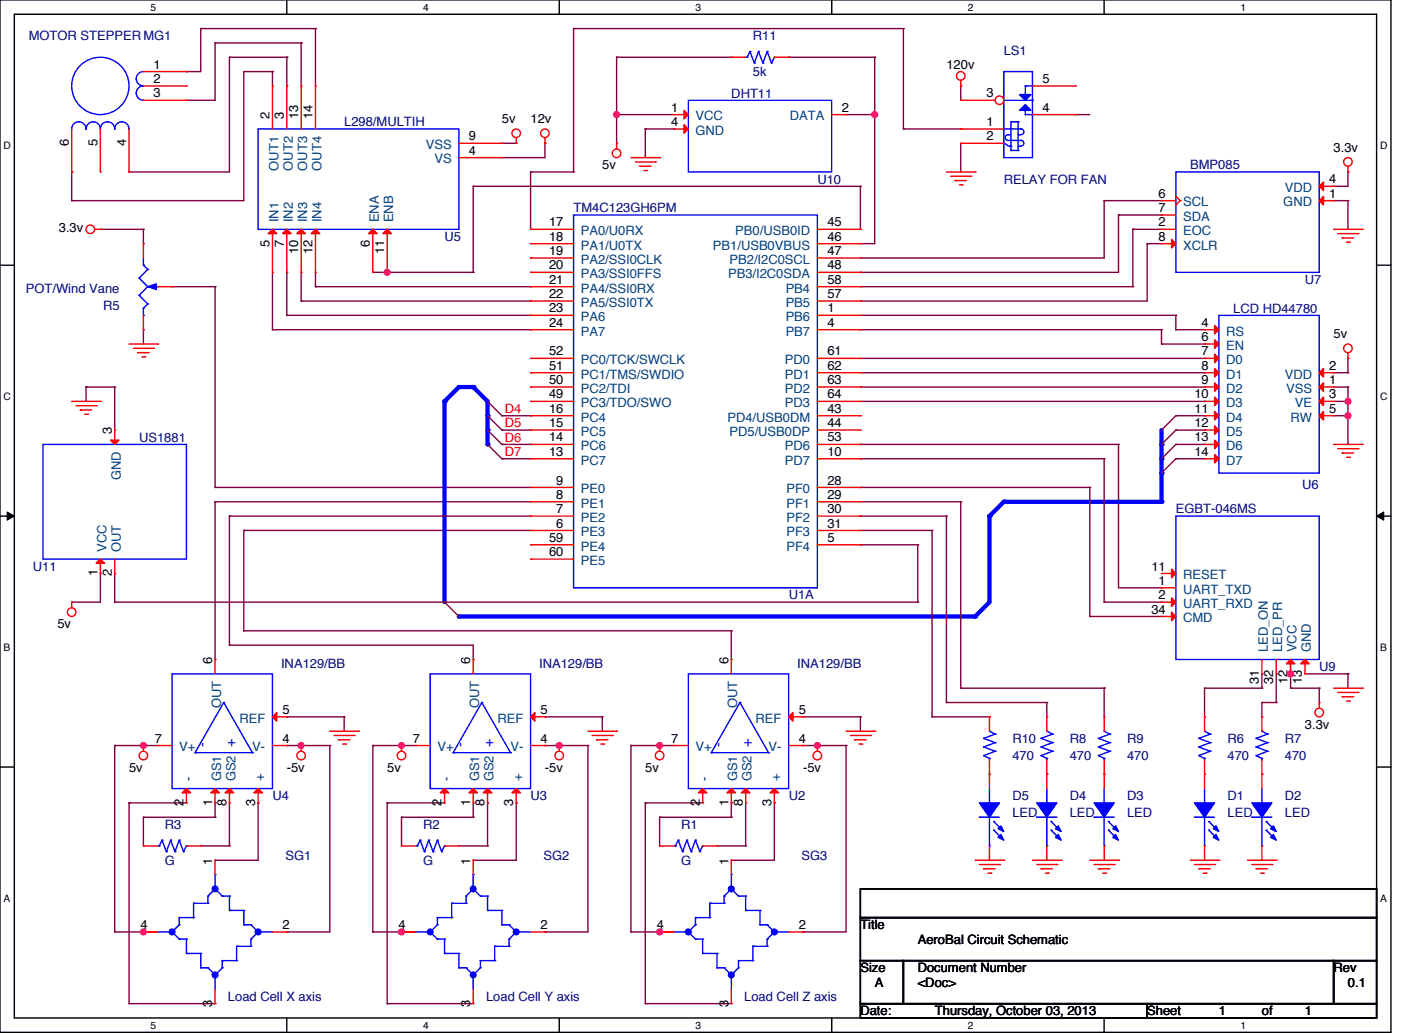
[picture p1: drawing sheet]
<svg xmlns="http://www.w3.org/2000/svg" width="216mm" height="159mm" viewBox="0 0 216 159" stroke-linecap="round" stroke-linejoin="round" font-family="sans-serif">
<defs><g id="words">
<g font-size="2.2" fill="#00f">
<text x="31.9" y="115.1" transform="rotate(-90 31.9 115.1)">-</text>
<text x="36.3" y="115.1" transform="rotate(-90 36.3 115.1)">+</text>
<text x="71.6" y="115.1" transform="rotate(-90 71.6 115.1)">-</text>
<text x="76.1" y="115.1" transform="rotate(-90 76.1 115.1)">+</text>
<text x="111.4" y="115.1" transform="rotate(-90 111.4 115.1)">-</text>
<text x="115.8" y="115.1" transform="rotate(-90 115.8 115.1)">+</text>
</g>
<g font-size="2" fill="#000080">
<text x="4.4" y="6.2">MOTOR STEPPER MG1</text>
<text x="116" y="6.2">R11</text>
<text x="116" y="11.7">5k</text>
<text x="154.7" y="8.4">LS1</text>
<text x="112.7" y="15">DHT11</text>
<text x="53" y="19.5">L298/MULTIH</text>
<text x="126" y="28.3">U10</text>
<text x="154.7" y="28.3">RELAY FOR FAN</text>
<text x="183.4" y="26.1">BMP085</text>
<text x="88.4" y="32.7">TM4C123GH6PM</text>
<text x="68.5" y="37.1">U5</text>
<text x="4" y="45.1">POT/Wind Vane</text>
<text x="15.9" y="47.7">R5</text>
<text x="201.1" y="43.8">U7</text>
<text x="190" y="48.2">LCD HD44780</text>
<text x="21.4" y="68.1">US1881</text>
<text x="200.6" y="75.4">U6</text>
<text x="181.2" y="79.1">EGBT-046MS</text>
<text x="5.1" y="88">U11</text>
<text x="121.5" y="92.4">U1A</text>
<text x="43.3" y="103">INA129/BB</text>
<text x="83.1" y="103">INA129/BB</text>
<text x="122.9" y="103">INA129/BB</text>
<text x="203.3" y="103.4">U9</text>
<text x="156" y="114.5">R10</text>
<text x="156" y="117.1">470</text>
<text x="164.9" y="114.5">R8</text>
<text x="164.9" y="117.1">470</text>
<text x="173.7" y="114.5">R9</text>
<text x="173.7" y="117.1">470</text>
<text x="189.2" y="114.5">R6</text>
<text x="189.2" y="117.1">470</text>
<text x="198" y="114.5">R7</text>
<text x="198" y="117.1">470</text>
<text x="42" y="123.3">U4</text>
<text x="81.8" y="123.3">U3</text>
<text x="121.5" y="123.3">U2</text>
<text x="156" y="123.3">D5</text>
<text x="156" y="126">LED</text>
<text x="164.9" y="123.3">D4</text>
<text x="164.9" y="126">LED</text>
<text x="173.7" y="123.3">D3</text>
<text x="173.7" y="126">LED</text>
<text x="189.2" y="123.3">D1</text>
<text x="189.2" y="126">LED</text>
<text x="198" y="123.3">D2</text>
<text x="198" y="126">LED</text>
<text x="25.4" y="127.7">R3</text>
<text x="65.2" y="127.7">R2</text>
<text x="105" y="127.7">R1</text>
<text x="25.4" y="133.3">G</text>
<text x="44" y="132.6">SG1</text>
<text x="65.2" y="133.3">G</text>
<text x="83.8" y="132.6">SG2</text>
<text x="105" y="133.3">G</text>
<text x="123.5" y="132.6">SG3</text>
<text x="35.1" y="154.3">Load Cell X axis</text>
<text x="74.9" y="154.3">Load Cell Y axis</text>
<text x="114.7" y="154.3">Load Cell Z axis</text>
</g>
<g font-size="2">
<text x="23.6" y="10.6">1</text>
<text x="145.8" y="10.6">120v</text>
<text x="23.6" y="12.8">2</text>
<text x="23.6" y="15">3</text>
<text x="103.4" y="17.2">1</text>
<text x="129.7" y="17.2">2</text>
<text x="152" y="15">3</text>
<text x="160.7" y="12.8">5</text>
<text x="160.7" y="17.2">4</text>
<text x="10.6" y="22.5" transform="rotate(-90 10.6 22.5)">6</text>
<text x="15" y="22.5" transform="rotate(-90 15 22.5)">5</text>
<text x="19.4" y="22.5" transform="rotate(-90 19.4 22.5)">4</text>
<text x="41.5" y="18.3" transform="rotate(-90 41.5 18.3)">2</text>
<text x="43.7" y="18.3" transform="rotate(-90 43.7 18.3)">3</text>
<text x="46" y="18.3" transform="rotate(-90 46 18.3)">13</text>
<text x="48.2" y="18.3" transform="rotate(-90 48.2 18.3)">14</text>
<text x="72.3" y="23.8">4</text>
<text x="72.3" y="21.6">9</text>
<text x="77.3" y="19">5v</text>
<text x="81.8" y="19">12v</text>
<text x="103.4" y="19.4">4</text>
<text x="152" y="19.4">1</text>
<text x="152" y="21.6">2</text>
<text x="205.5" y="23.4">3.3v</text>
<text x="92.8" y="26.1">5v</text>
<text x="204.9" y="28.3">4</text>
<text x="9.1" y="35.8">3.3v</text>
<text x="84.6" y="34.9">17</text>
<text x="127.5" y="34.9">45</text>
<text x="178.5" y="34.9">2</text>
<text x="178.5" y="30.5">6</text>
<text x="178.5" y="32.7">7</text>
<text x="204.9" y="30.5">1</text>
<text x="41.5" y="38" transform="rotate(-90 41.5 38)">5</text>
<text x="43.7" y="38" transform="rotate(-90 43.7 38)">7</text>
<text x="46" y="39.1" transform="rotate(-90 46 39.1)">10</text>
<text x="48.2" y="39.1" transform="rotate(-90 48.2 39.1)">12</text>
<text x="57" y="38" transform="rotate(-90 57 38)">6</text>
<text x="59.2" y="39.1" transform="rotate(-90 59.2 39.1)">11</text>
<text x="84.6" y="37.1">18</text>
<text x="84.6" y="39.3">19</text>
<text x="84.6" y="41.5">20</text>
<text x="127.5" y="37.1">46</text>
<text x="127.5" y="39.3">47</text>
<text x="127.5" y="41.5">48</text>
<text x="178.5" y="37.1">8</text>
<text x="84.6" y="43.7">21</text>
<text x="84.6" y="45.9">22</text>
<text x="127.5" y="43.7">58</text>
<text x="127.5" y="45.9">57</text>
<text x="84.6" y="48.1">23</text>
<text x="84.6" y="50.4">24</text>
<text x="127.5" y="48.1">1</text>
<text x="127.5" y="50.4">4</text>
<text x="185.2" y="50.4">4</text>
<text x="185.2" y="52.6">6</text>
<text x="205.5" y="52.2">5v</text>
<text x="84.6" y="54.8">52</text>
<text x="84.6" y="57">51</text>
<text x="84.6" y="59.2">50</text>
<text x="127.5" y="54.8">61</text>
<text x="127.5" y="57">62</text>
<text x="127.5" y="59.2">63</text>
<text x="185.2" y="54.8">7</text>
<text x="185.2" y="57">8</text>
<text x="185.2" y="59.2">9</text>
<text x="204.9" y="59.2">1</text>
<text x="204.9" y="57">2</text>
<text x="84.6" y="61.4">49</text>
<text x="84.6" y="63.6">16</text>
<text x="84.6" y="65.8">15</text>
<text x="127.5" y="61.4">64</text>
<text x="127.5" y="63.6">43</text>
<text x="127.5" y="65.8">44</text>
<text x="184.1" y="61.4">10</text>
<text x="184.1" y="63.6">11</text>
<text x="184.1" y="65.8">12</text>
<text x="204.9" y="61.4">3</text>
<text x="204.9" y="63.6">5</text>
<text x="17.2" y="66.9" transform="rotate(-90 17.2 66.9)">3</text>
<text x="84.6" y="68">14</text>
<text x="84.6" y="70.2">13</text>
<text x="127.5" y="68">53</text>
<text x="127.5" y="70.2">10</text>
<text x="184.1" y="68">13</text>
<text x="184.1" y="70.2">14</text>
<text x="85.7" y="74.7">9</text>
<text x="85.7" y="76.9">8</text>
<text x="127.5" y="74.7">28</text>
<text x="127.5" y="76.9">29</text>
<text x="84.6" y="83.5">59</text>
<text x="85.7" y="79.1">7</text>
<text x="85.7" y="81.3">6</text>
<text x="127.5" y="79.1">30</text>
<text x="127.5" y="81.3">31</text>
<text x="127.5" y="83.5">5</text>
<text x="15" y="88.8" transform="rotate(-90 15 88.8)">1</text>
<text x="17.2" y="88.8" transform="rotate(-90 17.2 88.8)">2</text>
<text x="84.6" y="85.7">60</text>
<text x="177.4" y="87.9">11</text>
<text x="177.4" y="94.6">34</text>
<text x="178.5" y="90.1">1</text>
<text x="178.5" y="92.3">2</text>
<text x="8.8" y="96.8">5v</text>
<text x="32.7" y="102.3" transform="rotate(-90 32.7 102.3)">6</text>
<text x="72.5" y="102.3" transform="rotate(-90 72.5 102.3)">6</text>
<text x="112.2" y="102.3" transform="rotate(-90 112.2 102.3)">6</text>
<text x="194" y="105.4" transform="rotate(-90 194 105.4)">31</text>
<text x="196.2" y="105.4" transform="rotate(-90 196.2 105.4)">32</text>
<text x="198.4" y="105.4" transform="rotate(-90 198.4 105.4)">12</text>
<text x="200.6" y="105.4" transform="rotate(-90 200.6 105.4)">13</text>
<text x="43.5" y="110">5</text>
<text x="83.3" y="110">5</text>
<text x="123.1" y="110">5</text>
<text x="201.1" y="112.3">3.3v</text>
<text x="19.9" y="118.9">5v</text>
<text x="23.9" y="114.4">7</text>
<text x="43.5" y="114.4">4</text>
<text x="44.2" y="118.9">-5v</text>
<text x="59.7" y="118.9">5v</text>
<text x="63.6" y="114.4">7</text>
<text x="83.3" y="114.4">4</text>
<text x="84" y="118.9">-5v</text>
<text x="99.4" y="118.9">5v</text>
<text x="103.4" y="114.4">7</text>
<text x="123.1" y="114.4">4</text>
<text x="123.7" y="118.9">-5v</text>
<text x="28.3" y="124.2" transform="rotate(-90 28.3 124.2)">2</text>
<text x="32.7" y="124.2" transform="rotate(-90 32.7 124.2)">1</text>
<text x="34.9" y="124.2" transform="rotate(-90 34.9 124.2)">8</text>
<text x="39.3" y="124.2" transform="rotate(-90 39.3 124.2)">3</text>
<text x="68.1" y="124.2" transform="rotate(-90 68.1 124.2)">2</text>
<text x="72.5" y="124.2" transform="rotate(-90 72.5 124.2)">1</text>
<text x="74.7" y="124.2" transform="rotate(-90 74.7 124.2)">8</text>
<text x="79.1" y="124.2" transform="rotate(-90 79.1 124.2)">3</text>
<text x="107.8" y="124.2" transform="rotate(-90 107.8 124.2)">2</text>
<text x="112.2" y="124.2" transform="rotate(-90 112.2 124.2)">1</text>
<text x="114.5" y="124.2" transform="rotate(-90 114.5 124.2)">8</text>
<text x="118.9" y="124.2" transform="rotate(-90 118.9 124.2)">3</text>
<text x="32.7" y="133.2" transform="rotate(-90 32.7 133.2)">1</text>
<text x="72.5" y="133.2" transform="rotate(-90 72.5 133.2)">1</text>
<text x="112.2" y="133.2" transform="rotate(-90 112.2 133.2)">1</text>
<text x="21.6" y="143.2">4</text>
<text x="43.5" y="143.2">2</text>
<text x="61.4" y="143.2">4</text>
<text x="83.3" y="143.2">2</text>
<text x="101.2" y="143.2">4</text>
<text x="123.1" y="143.2">2</text>
<text x="132.6" y="143.2">Title</text>
<text x="132.6" y="149.8">Size</text>
<text x="141.4" y="145.4">AeroBal Circuit Schematic</text>
<text x="141.4" y="149.8">Document Number</text>
<text x="205.5" y="149.8">Rev</text>
<text x="32.7" y="155.1" transform="rotate(-90 32.7 155.1)">3</text>
<text x="72.5" y="155.1" transform="rotate(-90 72.5 155.1)">3</text>
<text x="112.2" y="155.1" transform="rotate(-90 112.2 155.1)">3</text>
<text x="134.8" y="152">A</text>
<text x="141.4" y="152">&lt;Doc&gt;</text>
<text x="207.7" y="152">0.1</text>
<text x="132.6" y="156.5">Date:</text>
<text x="144.1" y="156.5">Thursday, October 03, 2013</text>
<text x="176.8" y="156.5">Sheet</text>
<text x="187.8" y="156.5">1</text>
<text x="194.5" y="156.5">of</text>
<text x="201.1" y="156.5">1</text>
</g>
<g font-size="2" fill="#004080">
<text x="65.6" y="23">VSS</text>
<text x="107.2" y="18.6">VCC</text>
<text x="107.2" y="20.8">GND</text>
<text x="121.7" y="18.6">DATA</text>
<text x="42.9" y="26.3" transform="rotate(-90 42.9 26.3)">OUT1</text>
<text x="45.1" y="26.3" transform="rotate(-90 45.1 26.3)">OUT2</text>
<text x="47.3" y="26.3" transform="rotate(-90 47.3 26.3)">OUT3</text>
<text x="49.5" y="26.3" transform="rotate(-90 49.5 26.3)">OUT4</text>
<text x="66.9" y="25.2">VS</text>
<text x="198" y="29.6">VDD</text>
<text x="42.9" y="34.2" transform="rotate(-90 42.9 34.2)">IN1</text>
<text x="45.1" y="34.2" transform="rotate(-90 45.1 34.2)">IN2</text>
<text x="47.3" y="34.2" transform="rotate(-90 47.3 34.2)">IN3</text>
<text x="49.5" y="34.2" transform="rotate(-90 49.5 34.2)">IN4</text>
<text x="58.4" y="34.2" transform="rotate(-90 58.4 34.2)">ENA</text>
<text x="60.6" y="34.2" transform="rotate(-90 60.6 34.2)">ENB</text>
<text x="182.3" y="31.8">SCL</text>
<text x="182.3" y="34">SDA</text>
<text x="197.8" y="31.8">GND</text>
<text x="89.5" y="36.2">PA0/U0RX</text>
<text x="89.5" y="38.5">PA1/U0TX</text>
<text x="89.5" y="40.7">PA2/SSI0CLK</text>
<text x="109.9" y="38.5">PB1/USB0VBUS</text>
<text x="112.4" y="40.7">PB2/I2C0SCL</text>
<text x="113.3" y="36.2">PB0/USB0ID</text>
<text x="182.3" y="36.2">EOC</text>
<text x="182.3" y="38.5">XCLR</text>
<text x="89.5" y="42.9">PA3/SSI0FFS</text>
<text x="89.5" y="45.1">PA4/SSI0RX</text>
<text x="89.5" y="47.3">PA5/SSI0TX</text>
<text x="112.2" y="42.9">PB3/I2C0SDA</text>
<text x="121.1" y="45.1">PB4</text>
<text x="121.1" y="47.3">PB5</text>
<text x="89.5" y="49.5">PA6</text>
<text x="89.5" y="51.7">PA7</text>
<text x="121.1" y="49.5">PB6</text>
<text x="121.1" y="51.7">PB7</text>
<text x="188.9" y="51.7">RS</text>
<text x="188.9" y="53.9">EN</text>
<text x="89.5" y="56.1">PC0/TCK/SWCLK</text>
<text x="89.5" y="58.3">PC1/TMS/SWDIO</text>
<text x="121" y="56.1">PD0</text>
<text x="121" y="58.3">PD1</text>
<text x="188.9" y="56.1">D0</text>
<text x="188.9" y="58.3">D1</text>
<text x="198" y="58.3">VDD</text>
<text x="89.5" y="60.6">PC2/TDI</text>
<text x="89.5" y="62.8">PC3/TDO/SWO</text>
<text x="89.5" y="65">PC4</text>
<text x="112.1" y="65">PD4/USB0DM</text>
<text x="121" y="60.6">PD2</text>
<text x="121" y="62.8">PD3</text>
<text x="188.9" y="60.6">D2</text>
<text x="188.9" y="62.8">D3</text>
<text x="188.9" y="65">D4</text>
<text x="198.2" y="60.6">VSS</text>
<text x="198.9" y="65">RW</text>
<text x="199.5" y="62.8">VE</text>
<text x="89.5" y="67.2">PC5</text>
<text x="89.5" y="69.4">PC6</text>
<text x="89.5" y="71.6">PC7</text>
<text x="112.4" y="67.2">PD5/USB0DP</text>
<text x="121" y="69.4">PD6</text>
<text x="121" y="71.6">PD7</text>
<text x="188.9" y="67.2">D5</text>
<text x="188.9" y="69.4">D6</text>
<text x="188.9" y="71.6">D7</text>
<text x="18.6" y="74" transform="rotate(-90 18.6 74)">GND</text>
<text x="89.5" y="76">PE0</text>
<text x="121.2" y="76">PF0</text>
<text x="89.5" y="78.2">PE1</text>
<text x="89.5" y="80.4">PE2</text>
<text x="89.5" y="82.6">PE3</text>
<text x="121.2" y="78.2">PF1</text>
<text x="121.2" y="80.4">PF2</text>
<text x="121.2" y="82.6">PF3</text>
<text x="16.4" y="85.1" transform="rotate(-90 16.4 85.1)">VCC</text>
<text x="18.6" y="85.1" transform="rotate(-90 18.6 85.1)">OUT</text>
<text x="89.5" y="84.9">PE4</text>
<text x="89.5" y="87.1">PE5</text>
<text x="121.2" y="84.9">PF4</text>
<text x="182.3" y="89.3">RESET</text>
<text x="182.3" y="91.5">UART_TXD</text>
<text x="182.3" y="93.7">UART_RXD</text>
<text x="182.3" y="95.9">CMD</text>
<text x="195.4" y="100.5" transform="rotate(-90 195.4 100.5)">LED_ON</text>
<text x="197.6" y="100.5" transform="rotate(-90 197.6 100.5)">LED_PR</text>
<text x="199.8" y="100.5" transform="rotate(-90 199.8 100.5)">VCC</text>
<text x="202" y="100.5" transform="rotate(-90 202 100.5)">GND</text>
<text x="34.1" y="109.2" transform="rotate(-90 34.1 109.2)">OUT</text>
<text x="36.9" y="111.4">REF</text>
<text x="73.8" y="109.2" transform="rotate(-90 73.8 109.2)">OUT</text>
<text x="76.7" y="111.4">REF</text>
<text x="113.6" y="109.2" transform="rotate(-90 113.6 109.2)">OUT</text>
<text x="116.4" y="111.4">REF</text>
<text x="27.6" y="115.8">V+</text>
<text x="38.9" y="115.8">V-</text>
<text x="67.4" y="115.8">V+</text>
<text x="78.7" y="115.8">V-</text>
<text x="107.2" y="115.8">V+</text>
<text x="118.4" y="115.8">V-</text>
<text x="29.6" y="120.4" transform="rotate(-90 29.6 120.4)">-</text>
<text x="34.1" y="120.4" transform="rotate(-90 34.1 120.4)">GS1</text>
<text x="36.3" y="120.4" transform="rotate(-90 36.3 120.4)">GS2</text>
<text x="40.7" y="120.4" transform="rotate(-90 40.7 120.4)">+</text>
<text x="69.4" y="120.4" transform="rotate(-90 69.4 120.4)">-</text>
<text x="73.8" y="120.4" transform="rotate(-90 73.8 120.4)">GS1</text>
<text x="76.1" y="120.4" transform="rotate(-90 76.1 120.4)">GS2</text>
<text x="80.5" y="120.4" transform="rotate(-90 80.5 120.4)">+</text>
<text x="109.2" y="120.4" transform="rotate(-90 109.2 120.4)">-</text>
<text x="113.6" y="120.4" transform="rotate(-90 113.6 120.4)">GS1</text>
<text x="115.8" y="120.4" transform="rotate(-90 115.8 120.4)">GS2</text>
<text x="120.2" y="120.4" transform="rotate(-90 120.2 120.4)">+</text>
</g>
<g font-size="2" fill="#f00">
<text x="77.8" y="63.6">D4</text>
<text x="77.8" y="65.8">D5</text>
<text x="77.8" y="68">D6</text>
<text x="77.8" y="70.3">D7</text>
</g>
<g font-size="1.6">
<text x="23.2" y="1.6">5</text>
<text x="65.2" y="1.6">4</text>
<text x="107.2" y="1.6">3</text>
<text x="149.2" y="1.6">2</text>
<text x="191.1" y="1.6">1</text>
<text x=".6" y="23">D</text>
<text x="212.7" y="23">D</text>
<text x=".6" y="61.6">C</text>
<text x="212.7" y="61.6">C</text>
<text x=".6" y="100.3">B</text>
<text x="212.7" y="100.3">B</text>
<text x=".6" y="139">A</text>
<text x="212.7" y="139">A</text>
<text x="23.2" y="158.5">5</text>
<text x="65.2" y="158.5">4</text>
<text x="107.2" y="158.5">3</text>
<text x="149.2" y="158.5">2</text>
<text x="191.1" y="158.5">1</text>
</g>
</g></defs>
<path d="M0 0h214.4v159.1h-214.4zM2.2 2.2h209.9v154.7h-209.9z" fill="none" stroke="#000" stroke-width=".22"/>
<g fill="#fff">
<path d="M23.2 .2h.9v1.8h-.9z"/>
<path d="M23.2 157.1h.9v1.8h-.9z"/>
</g>
<path d="M44.2 0v2.2M44.2 156.9v2.2" fill="none" stroke="#000" stroke-width=".22"/>
<g fill="#fff">
<path d="M65.2 .2h.9v1.8h-.9z"/>
<path d="M65.2 157.1h.9v1.8h-.9z"/>
</g>
<path d="M86.2 0v2.2M86.2 156.9v2.2" fill="none" stroke="#000" stroke-width=".22"/>
<g fill="#fff">
<path d="M107.2 .2h.9v1.8h-.9z"/>
<path d="M107.2 157.1h.9v1.8h-.9z"/>
</g>
<path d="M128.2 0v2.2M128.2 156.9v2.2" fill="none" stroke="#000" stroke-width=".22"/>
<g fill="#fff">
<path d="M149.2 .2h.8v1.8h-.8z"/>
<path d="M149.2 157.1h.8v1.8h-.8z"/>
</g>
<path d="M170.2 0v2.2M170.2 156.9v2.2" fill="none" stroke="#000" stroke-width=".22"/>
<g fill="#fff">
<path d="M191.1 .2h.9v1.8h-.9z"/>
<path d="M191.1 157.1h.9v1.8h-.9z"/>
<path d="M.6 21.5h1.1v1.8h-1.1z"/>
<path d="M212.7 21.5h1.1v1.8h-1.1z"/>
<path d="M.6 60.2h1.1v1.8h-1.1z"/>
<path d="M212.7 60.2h1.1v1.8h-1.1z"/>
</g>
<path d="M0 40.9h2.2M212.1 40.9h2.3" fill="none" stroke="#000" stroke-width=".22"/>
<g fill="#fff">
<path d="M.6 98.9h1v1.7h-1z"/>
<path d="M212.7 98.9h1v1.7h-1z"/>
</g>
<path d="M0 79.5h2.2M212.1 79.5h2.3" fill="none" stroke="#000" stroke-width=".22"/>
<path d="M1.1 78.9l1.1 .6-1.1 .7zM212.1 79.5l1.1-.6v1.3z" fill="#000"/>
<path d="M1.1 78.9l1.1 .6-1.1 .7zM212.1 79.5l1.1-.6v1.3z" fill="none" stroke="#000" stroke-width=".15"/>
<g fill="#fff">
<path d="M.6 137.5h1v1.8h-1z"/>
<path d="M212.7 137.5h1v1.8h-1z"/>
</g>
<path d="M0 118.2h2.2M212.1 118.2h2.3" fill="none" stroke="#000" stroke-width=".22"/>
<path d="M37.6 81.7h.1M37.6 97.2h.1M37.6 81.7h44.2M37.6 81.7v15.5M37.6 97.2h75.1M112.7 97.2h.1M112.7 97.2v4.4M123.7 110.5h.1M123.7 110.5h8.9M101.7 143.6h.1M101.7 143.6h2.2" fill="none" stroke="#800040" stroke-width=".22"/>
<circle cx="101.6" cy="143.6" r=".44" fill="#f0f"/>
<circle cx="101.6" cy="143.6" r=".44" fill="none" stroke="#f0f" stroke-width=".22"/>
<path d="M97.2 114.9h.1M97.2 114.9v28.7M101.7 114.9h.1M101.7 114.9h2.2" fill="none" stroke="#800040" stroke-width=".22"/>
<circle cx="101.6" cy="114.9" r=".44" fill="#f0f"/>
<circle cx="101.6" cy="114.9" r=".44" fill="none" stroke="#f0f" stroke-width=".22"/>
<path d="M126 114.9h.1M126 114.9h4.4M132.6 110.5h.1M132.6 110.5v2.2M97.2 143.6h.1M97.2 143.6h4.5" fill="none" stroke="#800040" stroke-width=".22"/>
<circle cx="126" cy="114.9" r=".44" fill="#f0f"/>
<circle cx="126" cy="114.9" r=".44" fill="none" stroke="#f0f" stroke-width=".22"/>
<g fill="none" stroke="#800040" stroke-width=".22">
<path d="M35.4 79.5h.1M35.4 79.5v19.9M84 110.5h.1M84 110.5h8.8M130.4 114.9h.1M130.4 114.9v28.7h-6.7M99.4 123.7h.1M99.4 123.7v31M99.4 123.7h8.9M112.7 132.6h.1M119.3 123.7h.1M119.3 123.7v8.9h-6.6"/>
<path d="M61.9 143.6h.1M61.9 143.6h2.2M99.4 154.7h.1M99.4 154.7h13.3M123.7 143.6h.1"/>
</g>
<circle cx="61.9" cy="143.6" r=".44" fill="#f0f"/>
<circle cx="61.9" cy="143.6" r=".44" fill="none" stroke="#f0f" stroke-width=".22"/>
<path d="M57.5 114.9h.1M57.5 114.9v28.7M61.9 114.9h.1M61.9 114.9h2.2" fill="none" stroke="#800040" stroke-width=".22"/>
<circle cx="61.9" cy="114.9" r=".44" fill="#f0f"/>
<circle cx="61.9" cy="114.9" r=".44" fill="none" stroke="#f0f" stroke-width=".22"/>
<path d="M86.2 114.9h.1M86.2 114.9h4.4M92.8 110.5h.1M92.8 110.5v2.2M57.5 143.6h.1M57.5 143.6h4.4" fill="none" stroke="#800040" stroke-width=".22"/>
<circle cx="86.2" cy="114.9" r=".44" fill="#f0f"/>
<circle cx="86.2" cy="114.9" r=".44" fill="none" stroke="#f0f" stroke-width=".22"/>
<g fill="none" stroke="#800040" stroke-width=".22">
<path d="M33.1 77.3h.1M33.1 77.3v24.3M44.2 110.5h.1M44.2 110.5h8.8M90.6 114.9h.1M90.6 114.9v28.7h-6.6M59.7 123.7h.1M59.7 123.7v31M59.7 123.7h8.8M72.9 132.6h.1M79.6 123.7h.1M79.6 123.7v8.9h-6.7"/>
<path d="M22.1 143.6h.1M22.1 143.6h2.2M59.7 154.7h.1M59.7 154.7h13.2M84 143.6h.1"/>
</g>
<circle cx="22.1" cy="143.6" r=".44" fill="#f0f"/>
<circle cx="22.1" cy="143.6" r=".44" fill="none" stroke="#f0f" stroke-width=".22"/>
<path d="M17.7 114.9h.1M17.7 114.9v28.7M22.1 114.9h.1M22.1 114.9h2.2" fill="none" stroke="#800040" stroke-width=".22"/>
<circle cx="22.1" cy="114.9" r=".44" fill="#f0f"/>
<circle cx="22.1" cy="114.9" r=".44" fill="none" stroke="#f0f" stroke-width=".22"/>
<path d="M46.4 114.9h.1M46.4 114.9h4.4M53 110.5h.1M53 110.5v2.2M17.7 143.6h.1M17.7 143.6h4.4" fill="none" stroke="#800040" stroke-width=".22"/>
<circle cx="46.4" cy="114.9" r=".44" fill="#f0f"/>
<circle cx="46.4" cy="114.9" r=".44" fill="none" stroke="#f0f" stroke-width=".22"/>
<g fill="none" stroke="#800040" stroke-width=".22">
<path d="M28.7 11h.1M28.7 11h2.2M37.6 11h.1M37.6 11v19.9h-26.6M11 30.9h.1M11 26.5h.1M11 26.5v4.4M19.9 26.5h.1M19.9 26.5h15.5M132.6 39.8h.1M170.2 30.9h.1M170.2 30.9h8.8"/>
<path d="M170.2 30.9v8.9h-37.6M172.4 33.1h.1M172.4 33.1v8.9h-39.8M172.4 33.1h6.6M174.6 35.3h.1M174.6 35.3h4.4M174.6 35.3v8.9M176.8 37.6h.1M176.8 37.6v8.8h-44.2M176.8 37.6h2.2M132.6 57.4h.1M132.6 46.4h.1"/>
<path d="M132.6 42h.1M132.6 50.8h.1M132.6 55.2h53M132.6 57.4h53M132.6 59.6h53M132.6 44.2h42M132.6 48.6h48.6M132.6 50.8h46.4M174.6 44.2h.1M179 53h.1M179 50.8h.1M179 53h6.6"/>
<path d="M179 50.8v2.2M181.2 48.6h.1M181.2 50.8h.1M181.2 48.6v2.2M181.2 50.8h4.4M185.6 55.2h.1M185.6 59.6h.1M185.6 50.8h.1M33.1 77.3h.1M33.1 77.3h48.7M132.6 61.9h53M172.4 68.5h.1"/>
<path d="M172.4 68.5v22.1M181.2 64.1h4.4M181.2 66.3h4.4M181.2 68.5h4.4M181.2 70.7h4.4M185.6 61.9h.1M185.6 64.1h.1M185.6 66.3h.1M185.6 68.5h.1M185.6 70.7h.1M17.7 114.9h.1M17.7 114.9h4.4"/>
<path d="M44.2 114.9h.1M44.2 114.9h2.2M50.8 114.9h.1M50.8 114.9v28.7h-6.6M57.5 114.9h.1M57.5 114.9h4.4M84 114.9h.1M84 114.9h2.2M97.2 114.9h.1M97.2 114.9h4.5M123.7 114.9h.1M123.7 114.9h2.3"/>
<path d="M19.9 123.7h.1M19.9 123.7v31M19.9 123.7h8.8M22.1 125.9h.1M22.1 125.9h11M22.1 125.9v4.5M30.9 130.4h4.5M33.1 132.6h.1M33.1 125.9h.1M33.1 123.7h.1M33.1 123.7v2.2M35.4 130.4h.1"/>
<path d="M35.4 123.7h.1M35.4 123.7v6.7M39.8 123.7h.1M39.8 123.7v8.9h-6.7M61.9 125.9h.1M61.9 125.9h11M61.9 125.9v4.5M70.7 130.4h4.4M72.9 125.9h.1M72.9 123.7h.1M72.9 123.7v2.2M75.1 130.4h.1"/>
<path d="M75.1 123.7h.1M75.1 123.7v6.7M101.7 125.9h.1M101.7 125.9v4.5M101.7 125.9h11M110.5 130.4h4.4M112.7 125.9h.1M112.7 123.7h.1M112.7 123.7v2.2M114.9 130.4h.1M114.9 123.7h.1M114.9 123.7v6.7"/>
<path d="M19.9 154.7h.1M19.9 154.7h13.2M44.2 143.6h.1"/>
</g>
<path d="M179 66.3v2.2" fill="none" stroke="#00f" stroke-width=".66"/>
<circle cx="179" cy="68.5" r=".33" fill="#00f"/>
<path d="M179 70.7v2.2" fill="none" stroke="#00f" stroke-width=".66"/>
<circle cx="179" cy="72.9" r=".33" fill="#00f"/>
<path d="M179 68.5v2.2" fill="none" stroke="#00f" stroke-width=".66"/>
<circle cx="179" cy="70.7" r=".33" fill="#00f"/>
<path d="M179 72.9v4.4" fill="none" stroke="#00f" stroke-width=".66"/>
<circle cx="179" cy="77.3" r=".33" fill="#00f"/>
<path d="M154.7 77.3h24.3" fill="none" stroke="#00f" stroke-width=".66"/>
<circle cx="154.7" cy="77.3" r=".33" fill="#00f"/>
<path d="M152.5 79.5v13.3" fill="none" stroke="#00f" stroke-width=".66"/>
<circle cx="152.5" cy="79.5" r=".33" fill="#00f"/>
<path d="M70.7 95h79.6" fill="none" stroke="#00f" stroke-width=".66"/>
<circle cx="70.7" cy="95" r=".33" fill="#00f"/>
<g fill="none" stroke="#800040" stroke-width=".22">
<path d="M28.7 15.5h.1M30.9 4.4h.1M30.9 4.4v6.6M30.9 4.4h17.7M33.1 6.6h.1M33.1 6.6v8.9h-4.4M33.1 6.6h13.3M35.4 8.8h.1M35.4 8.8v17.7M35.4 8.8h8.8M37.6 11h4.4M42 11h.1"/>
<path d="M42 11v2.2M44.2 8.8h.1M44.2 8.8v4.4M46.4 6.6h.1M46.4 6.6v6.6M48.6 4.4h.1M48.6 4.4v8.8M42 50.8h.1M42 42v8.8M42 50.8h39.8M44.2 48.6h.1M44.2 42v6.6"/>
<path d="M44.2 48.6h37.6M46.4 46.4h.1M46.4 42v4.4M46.4 46.4h35.4M48.6 44.2h.1M48.6 42v2.2M48.6 44.2h33.2M57.5 42h.1M57.5 42h2.2M81.8 50.8h.1M81.8 48.6h.1M81.8 46.4h.1"/>
<path d="M81.8 44.2h.1"/>
</g>
<circle cx="59.7" cy="42" r=".44" fill="#f0f"/>
<circle cx="59.7" cy="42" r=".44" fill="none" stroke="#f0f" stroke-width=".22"/>
<g fill="none" stroke="#800040" stroke-width=".22">
<path d="M15.5 35.3h.1M15.5 35.3h6.6M22.1 35.3h.1M22.1 35.3v2.3M77.3 24.3h.1M77.3 22.1h2.3M79.6 22.1h.1M84 22.1h.1M84 22.1v2.2h-6.7M205.5 28.7h.1M207.7 26.5h.1M207.7 26.5v2.2h-2.2"/>
<path d="M22.1 50.8h.1M22.1 50.8v2.2M198.9 106.1h.1M198.9 103.8h.1M198.9 106.1h4.4M198.9 103.8v2.3"/>
</g>
<circle cx="198.9" cy="103.8" r=".44" fill="#f0f"/>
<circle cx="198.9" cy="103.8" r=".44" fill="none" stroke="#f0f" stroke-width=".22"/>
<g fill="none" stroke="#800040" stroke-width=".22">
<path d="M205.5 57.4h2.2M205.5 59.6h2.2M207.7 57.4h.1M207.7 55.2h.1M207.7 59.6h.1M207.7 55.2v2.2M207.7 59.6v2.3M207.7 61.9h.1M198.9 101.6h.1M198.9 101.6v2.2M201.1 103.8h6.6M203.3 106.1h.1"/>
<path d="M203.3 106.1v2.2M207.7 103.8h.1M207.7 103.8v2.3"/>
</g>
<circle cx="207.7" cy="61.9" r=".44" fill="#f0f"/>
<circle cx="207.7" cy="61.9" r=".44" fill="none" stroke="#f0f" stroke-width=".22"/>
<path d="M205.5 61.9h2.2M207.7 61.9h.1M207.7 64.1h.1M207.7 61.9v2.2" fill="none" stroke="#800040" stroke-width=".22"/>
<circle cx="207.7" cy="64.1" r=".44" fill="#f0f"/>
<circle cx="207.7" cy="64.1" r=".44" fill="none" stroke="#f0f" stroke-width=".22"/>
<g fill="none" stroke="#800040" stroke-width=".22">
<path d="M95 17.7h.1M95 8.8h.1M95 17.7h8.9M95 8.8v13.3M99.4 19.9h.1M99.4 19.9v4.4M99.4 19.9h4.5M205.5 30.9h.1M205.5 30.9h2.2M207.7 30.9h.1M207.7 30.9v4.4M132.6 79.5h.1"/>
<path d="M132.6 70.7h.1M132.6 68.5h.1M132.6 75.1h.1M132.6 79.5h13.2M132.6 77.3h15.5M132.6 70.7h37.6M132.6 68.5h39.8M132.6 75.1h35.3M145.8 79.5h.1M145.8 79.5v28.8M148.1 77.3h.1M148.1 77.3v28.8"/>
<path d="M170.2 70.7h.1M170.2 70.7v22.1M205.5 64.1h2.2M207.7 64.1h.1M207.7 68.5h.1M207.7 64.1v4.4M132.6 81.7h11M143.6 81.7h.1M143.6 81.7v28.8M143.6 110.5h.1M143.6 110.5h8.9M145.8 108.3h.1"/>
<path d="M145.8 108.3h15.5M148.1 106.1h.1M148.1 106.1h22.1M152.5 110.5h.1M161.3 108.3h.1M161.3 108.3v2.2M170.2 106.1h.1M170.2 106.1v4.4M185.6 106.1h.1M185.6 106.1v4.4M185.6 106.1h8.9M194.5 106.1h.1"/>
<path d="M194.5 103.8h.1M194.5 108.3h.1M194.5 103.8v2.3M194.5 108.3v2.2M194.5 108.3h2.2M196.7 108.3h.1M196.7 103.8h.1M196.7 103.8v4.5"/>
</g>
<circle cx="95" cy="17.7" r=".44" fill="#f0f"/>
<circle cx="95" cy="17.7" r=".44" fill="none" stroke="#f0f" stroke-width=".22"/>
<path d="M95 8.8h.1M95 8.8h17.7M121.5 8.8h.1M121.5 8.8h13.3M130.4 17.7h.1M130.4 17.7h4.4M134.8 17.7h.1M134.8 17.7v19.9" fill="none" stroke="#800040" stroke-width=".22"/>
<circle cx="134.8" cy="17.7" r=".44" fill="#f0f"/>
<circle cx="134.8" cy="17.7" r=".44" fill="none" stroke="#f0f" stroke-width=".22"/>
<g fill="none" stroke="#800040" stroke-width=".22">
<path d="M134.8 8.8h.1M134.8 8.8v8.9M72.9 28.7h.1M72.9 28.7v13.3M72.9 28.7h59.7M132.6 37.6h.1M132.6 28.7h.1M132.6 35.3h.1M132.6 37.6h2.2M132.6 28.7v6.6M33.1 44.2h.1M33.1 44.2v30.9"/>
<path d="M59.7 42h13.2M72.9 42h.1M33.1 75.1h.1M33.1 75.1h48.7M167.9 75.1h.1M167.9 75.1v19.9M35.4 99.4h.1M35.4 99.4h37.5v2.2M167.9 95h.1M167.9 95h11.1M170.2 92.8h.1M170.2 92.8h8.8"/>
<path d="M172.4 90.6h6.6M179 90.6h.1M72.9 101.6h.1"/>
</g>
<path d="M70.7 59.6h2.2" fill="none" stroke="#00f" stroke-width=".66"/>
<circle cx="72.9" cy="59.6" r=".33" fill="#00f"/>
<path d="M68.5 61.9v30.9" fill="none" stroke="#00f" stroke-width=".66"/>
<circle cx="68.5" cy="61.9" r=".33" fill="#00f"/>
<path d="M75.1 61.9v2.2" fill="none" stroke="#00f" stroke-width=".66"/>
<circle cx="75.1" cy="64.1" r=".33" fill="#00f"/>
<path d="M77.3 64.1h4.5M77.3 66.3h4.5M77.3 68.5h4.5M77.3 70.7h4.5M81.8 64.1h.1M81.8 66.3h.1M81.8 68.5h.1M81.8 70.7h.1" fill="none" stroke="#800040" stroke-width=".22"/>
<path d="M75.1 66.3v2.2" fill="none" stroke="#00f" stroke-width=".66"/>
<circle cx="75.1" cy="68.5" r=".33" fill="#00f"/>
<path d="M75.1 64.1v2.2" fill="none" stroke="#00f" stroke-width=".66"/>
<circle cx="75.1" cy="66.3" r=".33" fill="#00f"/>
<g fill="none" stroke="#800040" stroke-width=".22">
<path d="M88.4 4.4h.1M88.4 4.4v22.1M88.4 4.4h50.8M139.2 4.4h.1M139.2 19.9h.1M139.2 4.4v15.5M139.2 19.9h8.9M148.1 19.9h.1M148.1 13.2h.1M148.1 13.2v2.3M165.7 17.7h.1M165.7 17.7h2.2"/>
<path d="M81.8 26.5h.1M81.8 26.5v8.8M81.8 26.5h6.6M88.4 26.5h.1M148.1 26.5h.1M148.1 22.1v4.4M13.3 59.6h.1M13.3 59.6h4.4M13.3 59.6v2.3M17.7 59.6h.1M17.7 59.6v6.7M26.5 44.2h.1"/>
<path d="M26.5 44.2h6.6M35.4 79.5h.1M35.4 79.5h46.4M181.2 64.1h.1M181.2 66.3h.1M181.2 68.5h.1M181.2 70.7h.1M181.2 64.1l-2.2 2.2M181.2 66.3l-2.2 2.2M181.2 68.5l-2.2 2.2M181.2 70.7l-2.2 2.2M11 92.8h.1"/>
<path d="M15.5 88.4h.1M15.5 88.4v4.4h-4.5M17.7 92.8h.1M17.7 88.4v4.4M17.7 92.8h123.7M68.5 92.8h.1M132.6 84h.1M132.6 84h8.8M141.4 84h.1M141.4 92.8h.1M141.4 84v8.8"/>
</g>
<g fill="none" stroke="#f00" stroke-width=".22">
<path d="M148.1 13.2h.1M148.1 12.4v.8M14.6 35.3h.9M15.5 35.3h.1M79.6 22.1h.1M79.6 21.2v.9M84 22.1h.1M84 21.2v.9M95 22.1h.1M95 22.1v.9M97.2 24.3h4.5M97.9 25h3.1"/>
<path d="M98.6 25.6h.1M98.6 25.6h1.7M99.2 26.3h.5M99.7 26.3h.1M101 25h.1M101.7 24.3h.1M145.8 26.5h4.5M146.5 27.2h3.1M147.2 27.8h.1M147.2 27.8h1.7M147.8 28.5h.5M148.3 28.5h.1"/>
<path d="M149.6 27.2h.1M150.3 26.5h.1M205.5 35.3h4.4M206.2 36h3.1M206.8 36.7h.1M206.8 36.7h1.8M207.5 37.3h.4M207.7 26.5h.1M207.7 25.6v.9M207.9 37.3h.1M209.3 36h.1M209.9 35.3h.1"/>
<path d="M19.9 53h4.4M20.5 53.7h3.1M21.2 54.3h.1M21.2 54.3h1.8M21.9 55h.4M22.3 55h.1M23.6 53.7h.1M24.3 53h.1M207.7 55.2h.1M207.7 54.3v.9M11 61.9h4.5M11.7 62.5h3.1"/>
<path d="M12.4 63.2h.1M12.4 63.2h1.7M13 63.8h.5M13.5 63.8h.1M14.8 62.5h.1M15.5 61.9h.1M205.5 68.5h4.4M206.2 69.1h3.1M206.8 69.8h.1M206.8 69.8h1.8M207.5 70.5h.4M207.9 70.5h.1"/>
<path d="M209.3 69.1h.1M209.9 68.5h.1M11 92.8h.1M11 92.8v.9M22.1 114.9h.1M22.1 114.9v.9M46.4 114.9h.1M46.4 114.9v.9M50.8 112.7h4.4M51.5 113.3h3.1M52.2 114h.1M52.2 114h1.7"/>
<path d="M52.8 114.7h.5M53.3 114.7h.1M54.6 113.3h.1M55.2 112.7h.1M61.9 114.9h.1M61.9 114.9v.9M86.2 114.9h.1M86.2 114.9v.9M90.6 112.7h4.4M91.3 113.3h3.1M91.9 114h.1M91.9 114h1.8"/>
<path d="M92.6 114.7h.4M93 114.7h.1M94.4 113.3h.1M95 112.7h.1M101.7 114.9h.1M101.7 114.9v.9M126 114.9h.1M126 114.9v.9M130.4 112.7h4.4M131 113.3h3.1M131.7 114h.1M131.7 114h1.8"/>
<path d="M132.4 114.7h.4M132.8 114.7h.1M134.1 113.3h.1M134.8 112.7h.1M203.3 108.3h.1M203.3 108.3v.8M205.5 106.1h4.4M206.2 106.7h3.1M206.8 107.4h.1M206.8 107.4h1.8M207.5 108h.4M207.9 108h.1"/>
<path d="M209.3 106.7h.1M209.9 106.1h.1M150.3 132.6h4.4M150.9 133.2h3.1M151.6 133.9h.1M151.6 133.9h1.8M152.3 134.6h.4M152.7 134.6h.1M154 133.2h.1M154.7 132.6h.1M159.1 132.6h4.4M159.8 133.2h3.1"/>
<path d="M160.4 133.9h.1M160.4 133.9h1.8M161.1 134.6h.4M161.5 134.6h.1M162.9 133.2h.1M163.5 132.6h.1M167.9 132.6h4.5M168.6 133.2h3.1M169.3 133.9h.1M169.3 133.9h1.7M169.9 134.6h.5M170.4 134.6h.1"/>
<path d="M171.7 133.2h.1M172.4 132.6h.1M183.4 132.6h4.4M184.1 133.2h3.1M184.7 133.9h.1M184.7 133.9h1.8M185.4 134.6h.4M185.8 134.6h.1M187.2 133.2h.1M187.8 132.6h.1M192.3 132.6h4.4M192.9 133.2h3.1"/>
<path d="M193.6 133.9h.1M193.6 133.9h1.7M194.2 134.6h.5M194.7 134.6h.1M196 133.2h.1M196.7 132.6h.1"/>
<circle cx="148.1" cy="11.7" r=".66"/>
<circle cx="13.9" cy="35.3" r=".66"/>
<circle cx="79.5" cy="20.5" r=".66"/>
<circle cx="84" cy="20.5" r=".66"/>
<circle cx="95" cy="23.6" r=".66"/>
<circle cx="207.7" cy="25" r=".66"/>
<circle cx="207.7" cy="53.7" r=".66"/>
<circle cx="11" cy="94.3" r=".66"/>
<circle cx="22.1" cy="116.4" r=".66"/>
<circle cx="46.4" cy="116.4" r=".66"/>
<circle cx="61.9" cy="116.4" r=".66"/>
<circle cx="86.2" cy="116.4" r=".66"/>
<circle cx="101.6" cy="116.4" r=".66"/>
<circle cx="126" cy="116.4" r=".66"/>
<circle cx="203.3" cy="109.8" r=".66"/>
</g>
<path d="M152.5 92.8l-2.2 2.2" fill="none" stroke="#00f" stroke-width=".66"/>
<circle cx="150.3" cy="95" r=".33" fill="#00f"/>
<path d="M154.7 77.3l-2.2 2.2" fill="none" stroke="#00f" stroke-width=".66"/>
<circle cx="152.5" cy="79.5" r=".33" fill="#00f"/>
<path d="M70.7 59.6l-2.2 2.3" fill="none" stroke="#00f" stroke-width=".66"/>
<circle cx="68.5" cy="61.9" r=".33" fill="#00f"/>
<path d="M72.9 59.6l2.2 2.3" fill="none" stroke="#00f" stroke-width=".66"/>
<circle cx="72.9" cy="59.6" r=".33" fill="#00f"/>
<path d="M75.1 61.9l2.2 2.2M75.1 64.1l2.2 2.2M75.1 66.3l2.2 2.2M75.1 68.5l2.2 2.2M77.3 64.1h.1M77.3 66.3h.1M77.3 68.5h.1M77.3 70.7h.1M68.5 92.8h.1M68.5 92.8l2.2 2.2" fill="none" stroke="#800040" stroke-width=".22"/>
<path d="M132.6 137h79.5v4.4h-79.5zM132.6 141.4h79.5v6.6h-79.5zM132.6 148h6.6v6.7h-6.6zM132.6 154.7h44.2v2.2h-44.2zM139.2 148h66.3v6.7h-66.3zM176.8 154.7h35.3v2.2h-35.3zM205.5 148h6.6v6.7h-6.6z" fill="none" stroke="#000" stroke-width=".22"/>
<path d="M158 16.1l.9 .9h-1.8z" fill="#00f"/>
<path d="M158 16.1l.9 .9h-1.8z" fill="none" stroke="#00f" stroke-width=".22"/>
<path d="M157.1 14.6h1.8l-.9 .9z" fill="#00f"/>
<g fill="none" stroke="#00f" stroke-width=".22">
<path d="M154.7 11h4.4v13.3h-4.4zM154.7 15.5h4.4M154.7 19.9h2.6M155.8 18.8h.1M155.8 18.8v4.4M155.8 18.8h1.1M156.9 18.8h.1M156.9 18.8v4.4M157.1 14.6h1.8l-.9 .9zM157.3 19.9h.1M157.3 19.9a.44 .44 0 0 1 .5 .4 .44 .44 0 0 1-.5 .4l-.4 .1M158 13.2h.1"/>
<path d="M158 17.7h.1M158 13.2v1.4M158 17v.7M158 13.2h1.1M158 17.7h1.1M159.1 15.5h.1M159.1 13.2h.1M159.1 17.7h.1M154.7 22.1l.4 .2M155.2 22.3l.2 .2h.4M155.3 20.8h.1M155.3 20.8a.44 .44 0 0 0-.4 .4 .44 .44 0 0 0 .4 .4"/>
<path d="M155.3 20.8h.5M155.3 21.6h2M155.8 23.2h.1M155.8 22.5h.1M155.8 23.2h1.1M156.9 23.2h.1M156.9 20.8h.1M156.9 22.5h.1M157.3 21.6h.1M157.3 21.6a.44 .44 0 0 1 .5 .5 .44 .44 0 0 1-.5 .4h-.4"/>
</g>
<circle cx="154" cy="15.4" r=".66" fill="#fff"/>
<g fill="none" stroke="#f00" stroke-width=".22">
<path d="M148.1 15.5h.1M148.1 19.9h.1M148.1 15.5h5.3M148.1 19.9h6.6M159.1 13.2h6.6M159.1 17.7h6.6M165.7 13.2h.1M165.7 17.7h.1M148.1 22.1h.1M148.1 22.1h6.6M194.5 110.5h.1M194.5 119.3h.1"/>
<path d="M194.5 110.5v2.2M194.5 117.1v2.2M22.1 130.4h.1M22.1 130.4h2.2M28.7 130.4h2.2M30.9 130.4h.1"/>
<circle cx="154" cy="15.4" r=".66"/>
</g>
<g fill="none" stroke="#00f" stroke-width=".22">
<path d="M181.2 26.5h22.1v15.5h-22.1zM193.6 116.4h.1M193.6 115.1h.1M193.6 113.8h.1M193.6 116.4l.9 .5M193.6 115.1l1.7 .7M193.6 113.8l1.7 .6M194.5 112.7h.1M194.5 116.9h.1M194.5 112.7l.8 .4M194.5 116.9v.2M195.3 115.8h.1"/>
<path d="M195.3 114.4h.1M195.3 113.1h.1M195.3 115.8l-1.7 .6M195.3 114.4l-1.7 .7M195.3 113.1l-1.7 .7M24.3 130.4h.2M24.5 130.4h.1M25 129.5h.1M25 129.5l-.5 .9M25 129.5l.6 1.7M25.6 131.2h.1M26.3 129.5h.1"/>
<path d="M26.3 129.5l-.7 1.7M26.3 129.5l.7 1.7M27 131.2h.1M27.6 129.5h.1M27.6 129.5l-.6 1.7M27.6 129.5l.7 1.7M28.3 131.2h.1M28.7 130.4h.1M28.7 130.4l-.4 .8"/>
</g>
<path d="M204 28.1v1.3l-.7-.7z" fill="#f00"/>
<path d="M203.3 28.7h2.2M204 28.1v1.3l-.7-.7zM205.5 28.7h.1" fill="none" stroke="#f00" stroke-width=".22"/>
<path d="M204 30.3v1.3l-.7-.7z" fill="#f00"/>
<g fill="none" stroke="#f00" stroke-width=".22">
<path d="M179 35.3h.1M179 30.9h.1M179 33.1h.1M179 30.9h2.2M179 35.3h2.2M179 33.1h2.2M181.2 31.6h.1M181.2 30.3l.7 .6M181.9 30.9h.1M181.9 30.9l-.7 .7M203.3 30.9l.7-.6v1.3zM203.3 30.9h2.2"/>
<path d="M205.5 30.9h.1"/>
</g>
<path d="M180.5 36.9l.7 .7-.7 .6z" fill="#f00"/>
<path d="M179 37.6h.1M179 37.6h2.2M180.5 36.9l.7 .7-.7 .6zM185.6 110.5h.1M185.6 119.3h.1M185.6 110.5v2.2M185.6 117.1v2.2M61.9 130.4h.1M61.9 130.4h2.2M68.5 130.4h2.2M70.7 130.4h.1" fill="none" stroke="#f00" stroke-width=".22"/>
<g fill="none" stroke="#00f" stroke-width=".22">
<path d="M26.5 103.8h15.5v17.7h-15.5zM30.1 116h.1M30.1 116h8.8M34.5 108.3h.1M34.5 108.3l4.4 7.7M34.5 108.3l-4.4 7.7M38.9 116h.1M184.7 116.4h.1M184.7 115.1h.1M184.7 113.8h.1M184.7 116.4l.9 .5M184.7 115.1l1.8 .7"/>
<path d="M184.7 113.8l1.8 .6M185.6 112.7h.1M185.6 116.9h.1M185.6 112.7l.9 .4M185.6 116.9v.2M186.5 115.8h.1M186.5 114.4h.1M186.5 113.1h.1M186.5 115.8l-1.8 .6M186.5 114.4l-1.8 .7M186.5 113.1l-1.8 .7M64.1 130.4h.2"/>
<path d="M64.3 130.4h.1M64.7 129.5h.1M64.7 129.5l-.4 .9M64.7 129.5l.7 1.7M65.4 131.2h.1M66.1 129.5h.1M66.1 129.5l-.7 1.7M66.1 129.5l.6 1.7M66.7 131.2h.1M67.4 129.5h.1M67.4 129.5l-.7 1.7M67.4 129.5l.7 1.7"/>
<path d="M68.1 131.2h.1M68.5 130.4h.1M68.5 130.4l-.4 .8"/>
</g>
<path d="M32.5 122.2l.6-.7 .7 .7z" fill="#f00"/>
<path d="M32.5 122.2l.6-.7 .7 .7zM33.1 123.7h.1M33.1 121.5v2.2" fill="none" stroke="#f00" stroke-width=".22"/>
<path d="M35.4 121.5l.6 .7h-1.3z" fill="#f00"/>
<path d="M35.4 121.5l.6 .7h-1.3zM35.4 123.7h.1M35.4 121.5v2.2" fill="none" stroke="#f00" stroke-width=".22"/>
<path d="M28.1 122.2l.6-.7 .7 .7z" fill="#f00"/>
<path d="M28.1 122.2l.6-.7 .7 .7zM28.7 123.7h.1M28.7 121.5v2.2" fill="none" stroke="#f00" stroke-width=".22"/>
<path d="M39.1 122.2l.7-.7 .6 .7z" fill="#f00"/>
<path d="M24.3 114.9h.1M24.3 114.9h2.2M33.1 101.6h.1M33.1 101.6v2.2M42 114.9h2.2M44.2 114.9h.1M39.1 122.2l.7-.7 .6 .7zM39.8 123.7h.1M39.8 121.5v2.2" fill="none" stroke="#f00" stroke-width=".22"/>
<path d="M42.6 109.8v1.3l-.6-.6z" fill="#f00"/>
<path d="M42 110.5h2.2M42.6 109.8v1.3l-.6-.6zM44.2 110.5h.1" fill="none" stroke="#f00" stroke-width=".22"/>
<g fill="none" stroke="#00f" stroke-width=".22">
<path d="M69.6 139.2h.1M69.6 139.2v2.2M69.6 139.2h2.2M71.8 139.2h.1M71.8 138.1h.1M71.8 138.1v1.1M72.9 137h.1M72.9 137l-1.1 1.1M72.9 137l1.1 1.1M74 138.1h.1M74 138.1h1.1M75.1 138.1h.1"/>
<path d="M75.1 138.1v2.2M66.3 143.6h.1M66.3 143.6l1.1 1.1M67.4 142.5h.1M67.4 141.4h.1M67.4 144.7h.1M67.4 142.5l-1.1 1.1M67.4 141.4v1.1M67.4 141.4h2.2M67.4 144.7h1.1M68.5 146.9h.1M68.5 144.7h.1"/>
<path d="M68.5 146.9h2.2M68.5 144.7v2.2M69.6 141.4h.1M70.7 149.1h.1M70.7 146.9h.1M70.7 149.1h1.1M70.7 146.9v2.2M71.8 149.1h.1M71.8 149.1l1.1 1.2M72.9 150.3h.1M74 148h.1M74 149.1h.1"/>
<path d="M74 149.1l-1.1 1.2M74 148h2.2M74 148v1.1M75.1 140.3h.1M75.1 140.3h2.2M76.2 145.8h.1M76.2 148h.1M76.2 145.8h2.2M76.2 145.8v2.2M77.3 140.3h.1M77.3 142.5h.1M77.3 140.3v2.2"/>
<path d="M77.3 142.5h1.1M78.4 142.5h.1M78.4 144.7h.1M78.4 145.8h.1M78.4 142.5l1.2 1.1M78.4 144.7v1.1M79.6 143.6h.1M79.6 143.6l-1.2 1.1"/>
</g>
<circle cx="72.9" cy="137" r=".44" fill="#00f"/>
<circle cx="72.9" cy="137" r=".44" fill="none" stroke="#00f" stroke-width=".22"/>
<circle cx="66.3" cy="143.6" r=".44" fill="#00f"/>
<circle cx="66.3" cy="143.6" r=".44" fill="none" stroke="#00f" stroke-width=".22"/>
<circle cx="72.9" cy="150.2" r=".44" fill="#00f"/>
<circle cx="72.9" cy="150.2" r=".44" fill="none" stroke="#00f" stroke-width=".22"/>
<circle cx="79.5" cy="143.6" r=".44" fill="#00f"/>
<g fill="none" stroke="#00f" stroke-width=".22">
<path d="M72.9 134.8h.1M72.9 134.8v2.4M103.9 130.4h.2M104.1 130.4h.1M104.5 129.5h.1M104.5 129.5l-.4 .9M104.5 129.5l.7 1.7M105.2 131.2h.1M105.8 129.5h.1M105.8 129.5l-.6 1.7M105.8 129.5l.7 1.7M106.5 131.2h.1"/>
<path d="M107.2 129.5h.1M107.2 129.5l-.7 1.7M107.2 129.5l.6 1.7M107.8 131.2h.1M108.3 130.4h.1M108.3 130.4l-.5 .8M168.6 125.9h.1M168.6 125.9h3.1M170.2 123.7h.1M170.2 130.4h.1M170.2 121.5v2.2M170.2 125.9v4.5"/>
<path d="M64.1 143.6h2.2M66.3 143.6h.1M72.9 150.5h.1M72.9 150.5v2M79.8 143.6h.1M79.8 143.6h2"/>
<circle cx="79.5" cy="143.6" r=".44"/>
</g>
<path d="M72.9 132.6h.1M72.9 132.6v2.2M101.7 130.4h.1M101.7 130.4h2.2M108.3 130.4h2.2M110.5 130.4h.1M61.9 143.6h.1M61.9 143.6h2.2M72.9 154.7h.1M72.9 152.5v2.2M81.8 143.6h2.2M84 143.6h.1" fill="none" stroke="#f00" stroke-width=".22"/>
<path d="M168.6 123.7h3.1l-1.5 2.2z" fill-rule="evenodd" fill="#00f"/>
<path d="M168.6 123.7h3.1l-1.5 2.2z" fill="none" stroke="#00f" stroke-width=".22"/>
<path d="M171.9 128.6l.5 .9-.9-.5z" fill-rule="evenodd" fill="#00f"/>
<path d="M171.5 129l.4-.4 .5 .9z" fill="none" stroke="#00f" stroke-width=".22"/>
<path d="M171.9 127.3l.5 .9-.9-.5z" fill-rule="evenodd" fill="#00f"/>
<path d="M88.4 33.1h37.6v57.5h-37.6zM6.6 68.5h22.1v17.7h-22.1zM170.8 126.6h.1M170.8 127.9h.1M170.8 126.6l1.3 1.3M170.8 127.9l1.3 1.4M171.9 127.3l.5 .9-.9-.5z" fill="none" stroke="#00f" stroke-width=".22"/>
<g fill="none" stroke="#f00" stroke-width=".22">
<path d="M81.8 35.3h.1M81.8 37.6h.1M81.8 39.8h.1M81.8 35.3h6.6M81.8 37.6h6.6M81.8 39.8h6.6M126 35.3h6.6M126 37.6h6.6M126 39.8h6.6M132.6 35.3h.1M132.6 37.6h.1M132.6 39.8h.1"/>
<path d="M81.8 42h.1M81.8 44.2h.1M81.8 46.4h.1M81.8 48.6h.1M81.8 50.8h.1M81.8 55.2h.1M81.8 57.4h.1M81.8 59.6h.1M81.8 42h6.6M81.8 44.2h6.6M81.8 46.4h6.6M81.8 48.6h6.6"/>
<path d="M81.8 50.8h6.6M81.8 55.2h6.6M81.8 57.4h6.6M81.8 59.6h6.6M126 42h6.6M126 44.2h6.6M126 46.4h6.6M126 48.6h6.6M126 50.8h6.6M126 55.2h6.6M126 57.4h6.6M126 59.6h6.6"/>
<path d="M132.6 42h.1M132.6 44.2h.1M132.6 46.4h.1M132.6 48.6h.1M132.6 50.8h.1M132.6 55.2h.1M132.6 57.4h.1M132.6 59.6h.1M81.8 61.9h.1M81.8 64.1h.1M81.8 66.3h.1M81.8 68.5h.1"/>
<path d="M81.8 70.7h.1M81.8 75.1h.1M81.8 77.3h.1M81.8 79.5h.1M81.8 61.9h6.6M81.8 64.1h6.6M81.8 66.3h6.6M81.8 68.5h6.6M81.8 70.7h6.6M81.8 75.1h6.6M81.8 77.3h6.6M81.8 79.5h6.6"/>
<path d="M126 61.9h6.6M126 64.1h6.6M126 66.3h6.6M126 68.5h6.6M126 70.7h6.6M126 75.1h6.6M126 77.3h6.6M126 79.5h6.6M132.6 61.9h.1M132.6 64.1h.1M132.6 66.3h.1M132.6 68.5h.1"/>
<path d="M132.6 70.7h.1M132.6 75.1h.1M132.6 77.3h.1M132.6 79.5h.1M81.8 81.7h.1M81.8 84h.1M81.8 86.2h.1M81.8 81.7h6.6M81.8 84h6.6M81.8 86.2h6.6M126 81.7h6.6M126 84h6.6"/>
<path d="M132.6 81.7h.1M132.6 84h.1M170.2 119.3h.1M170.2 119.3v2.2M170.2 132.6h.1M170.2 130.4v2.2"/>
</g>
<path d="M15.5 86.2l.6 .6h-1.3z" fill="#f00"/>
<path d="M15.5 86.2l.6 .6h-1.3zM15.5 88.4h.1M15.5 86.2v2.2M17.7 88.4h.1M17.7 86.2v2.2" fill="none" stroke="#f00" stroke-width=".22"/>
<path d="M17 67.8h1.3l-.6 .7z" fill="#f00"/>
<path d="M17 67.8h1.3l-.6 .7zM17.7 66.3h.1M17.7 66.3v2.2" fill="none" stroke="#f00" stroke-width=".22"/>
<path d="M159.8 125.9h.1M159.8 125.9h3.1M161.3 123.7h.1M161.3 130.4h.1M161.3 121.5v2.2M161.3 125.9v4.5" fill="none" stroke="#00f" stroke-width=".22"/>
<path d="M159.8 123.7h3.1l-1.6 2.2z" fill-rule="evenodd" fill="#00f"/>
<path d="M159.8 123.7h3.1l-1.6 2.2z" fill="none" stroke="#00f" stroke-width=".22"/>
<path d="M163.1 128.6l.4 .9-.9-.5z" fill-rule="evenodd" fill="#00f"/>
<path d="M162.6 129l.5-.4 .4 .9z" fill="none" stroke="#00f" stroke-width=".22"/>
<path d="M163.1 127.3l.4 .9-.9-.5z" fill-rule="evenodd" fill="#00f"/>
<path d="M66.3 103.8h15.5v17.7h-15.5zM69.8 116h.1M69.8 116h8.9M74.3 108.3h.1M74.3 108.3l4.4 7.7M74.3 108.3l-4.5 7.7M78.7 116h.1M162 126.6h.1M162 127.9h.1M162 126.6l1.3 1.3M162 127.9l1.3 1.4M163.1 127.3l.4 .9-.9-.5z" fill="none" stroke="#00f" stroke-width=".22"/>
<path d="M161.3 119.3h.1M161.3 119.3v2.2M161.3 132.6h.1M161.3 130.4v2.2" fill="none" stroke="#f00" stroke-width=".22"/>
<path d="M72.3 122.2l.6-.7 .7 .7z" fill="#f00"/>
<path d="M72.9 121.5l.7 .7h-1.3zM72.9 123.7h.1M72.9 121.5v2.2" fill="none" stroke="#f00" stroke-width=".22"/>
<path d="M75.1 121.5l.7 .7h-1.3z" fill="#f00"/>
<path d="M74.5 122.2l.6-.7 .7 .7zM75.1 123.7h.1M75.1 121.5v2.2" fill="none" stroke="#f00" stroke-width=".22"/>
<path d="M67.8 122.2l.7-.7 .7 .7z" fill="#f00"/>
<path d="M68.5 121.5l.7 .7h-1.4zM68.5 123.7h.1M68.5 121.5v2.2" fill="none" stroke="#f00" stroke-width=".22"/>
<path d="M79.6 121.5l.6 .7h-1.3z" fill="#f00"/>
<path d="M64.1 114.9h.1M64.1 114.9h2.2M72.9 101.6h.1M72.9 101.6v2.2M81.8 114.9h2.2M84 114.9h.1M79.6 121.5l.6 .7h-1.3zM79.6 123.7h.1M79.6 121.5v2.2" fill="none" stroke="#f00" stroke-width=".22"/>
<path d="M82.4 109.8v1.3l-.6-.6z" fill="#f00"/>
<g fill="none" stroke="#f00" stroke-width=".22">
<path d="M70.7 24.3h6.6M77.3 24.3h.1M81.8 110.5h2.2M82.4 109.8v1.3l-.6-.6zM84 110.5h.1M161.3 110.5h.1M161.3 119.3h.1M161.3 110.5v2.2M161.3 117.1v2.2M170.2 110.5h.1M170.2 119.3h.1M170.2 110.5v2.2"/>
<path d="M170.2 117.1v2.2"/>
</g>
<g fill="none" stroke="#00f" stroke-width=".22">
<path d="M39.8 19.9h30.9v15.4h-30.9zM160.4 116.4h.1M160.4 115.1h.1M160.4 113.8h.1M160.4 116.4l.9 .5M160.4 115.1l1.8 .7M160.4 113.8l1.8 .6M161.3 112.7h.1M161.3 116.9h.1M161.3 112.7l.9 .4M161.3 116.9v.2M162.2 115.8h.1"/>
<path d="M162.2 114.4h.1M162.2 113.1h.1M162.2 115.8l-1.8 .6M162.2 114.4l-1.8 .7M162.2 113.1l-1.8 .7M169.3 116.4h.1M169.3 115.1h.1M169.3 113.8h.1M169.3 116.4l.9 .5M169.3 115.1l1.7 .7M169.3 113.8l1.7 .6M170.2 112.7h.1"/>
<path d="M170.2 116.9h.1M170.2 112.7l.8 .4M170.2 116.9v.2M171 115.8h.1M171 114.4h.1M171 113.1h.1M171 115.8l-1.7 .6M171 114.4l-1.7 .7M171 113.1l-1.7 .7"/>
</g>
<path d="M41.3 36l.7-.7 .6 .7z" fill="#f00"/>
<path d="M41.3 36l.7-.7 .6 .7zM42 35.3v6.7M42 42h.1" fill="none" stroke="#f00" stroke-width=".22"/>
<path d="M44.2 35.3l.7 .7h-1.4z" fill="#f00"/>
<path d="M43.5 36l.7-.7 .7 .7zM44.2 35.3v6.7M70.7 22.1h6.6M77.3 22.1h.1M44.2 42h.1" fill="none" stroke="#f00" stroke-width=".22"/>
<path d="M45.7 36l.7-.7 .7 .7z" fill="#f00"/>
<path d="M45.7 36l.7-.7 .7 .7zM46.4 35.3v6.7M46.4 42h.1" fill="none" stroke="#f00" stroke-width=".22"/>
<path d="M48.6 35.3l.7 .7h-1.3z" fill="#f00"/>
<path d="M42 13.2h.1M42 13.2v6.7M44.2 13.2h.1M44.2 13.2v6.7M46.4 13.2h.1M46.4 13.2v6.7M48.6 13.2h.1M48.6 13.2v6.7M48 36l.6-.7 .7 .7zM48.6 35.3v6.7M48.6 42h.1" fill="none" stroke="#f00" stroke-width=".22"/>
<path d="M57.5 35.3l.6 .7h-1.3z" fill="#f00"/>
<path d="M56.8 36l.7-.7 .6 .7zM57.5 35.3v6.7M57.5 42h.1" fill="none" stroke="#f00" stroke-width=".22"/>
<path d="M59 36l.7-.7 .6 .7z" fill="#f00"/>
<path d="M59 36l.7-.7 .6 .7zM59.7 35.3v6.7M59.7 42h.1" fill="none" stroke="#f00" stroke-width=".22"/>
<path d="M150.9 125.9h.1M150.9 125.9h3.1M152.5 123.7h.1M152.5 130.4h.1M152.5 121.5v2.2M152.5 125.9v4.5" fill="none" stroke="#00f" stroke-width=".22"/>
<path d="M150.9 123.7h3.1l-1.5 2.2z" fill-rule="evenodd" fill="#00f"/>
<path d="M150.9 123.7h3.1l-1.5 2.2z" fill="none" stroke="#00f" stroke-width=".22"/>
<path d="M154.2 128.6l.5 .9-.9-.5z" fill-rule="evenodd" fill="#00f"/>
<path d="M153.8 129l.4-.4 .5 .9z" fill="none" stroke="#00f" stroke-width=".22"/>
<path d="M153.8 127.7l.4-.4 .5 .9z" fill-rule="evenodd" fill="#00f"/>
<path d="M106.1 103.8h15.4v17.7h-15.4zM109.6 116h.1M109.6 116h8.8M114 108.3h.1M114 108.3l4.4 7.7M114 108.3l-4.4 7.7M118.4 116h.1M153.1 126.6h.1M153.1 127.9h.1M153.1 126.6l1.4 1.3M153.1 127.9l1.4 1.4M154.2 127.3l.5 .9-.9-.5z" fill="none" stroke="#00f" stroke-width=".22"/>
<path d="M152.5 119.3h.1M152.5 119.3v2.2M152.5 132.6h.1M152.5 130.4v2.2" fill="none" stroke="#f00" stroke-width=".22"/>
<path d="M112.7 121.5l.7 .7h-1.4z" fill="#f00"/>
<path d="M112.7 121.5l.7 .7h-1.4zM112.7 123.7h.1M112.7 121.5v2.2" fill="none" stroke="#f00" stroke-width=".22"/>
<path d="M114.2 122.2l.7-.7 .7 .7z" fill="#f00"/>
<path d="M114.9 121.5l.7 .7h-1.4zM114.9 123.7h.1M114.9 121.5v2.2" fill="none" stroke="#f00" stroke-width=".22"/>
<path d="M107.6 122.2l.7-.7 .6 .7z" fill="#f00"/>
<path d="M107.6 122.2l.7-.7 .6 .7zM108.3 123.7h.1M108.3 121.5v2.2" fill="none" stroke="#f00" stroke-width=".22"/>
<path d="M118.7 122.2l.6-.7 .7 .7z" fill="#f00"/>
<path d="M103.9 114.9h.1M103.9 114.9h2.2M112.7 101.6h.1M112.7 101.6v2.2M121.5 114.9h2.2M123.7 114.9h.1M118.7 122.2l.6-.7 .7 .7zM119.3 123.7h.1M119.3 121.5v2.2" fill="none" stroke="#f00" stroke-width=".22"/>
<path d="M121.5 110.5l.7-.7v1.3z" fill="#f00"/>
<g fill="none" stroke="#f00" stroke-width=".22">
<path d="M11 19.9v6.6M15.5 19.9v6.6M19.9 19.9v6.6M22.1 11h6.6M22.1 13.2h6.6M22.1 15.5h6.6M28.7 11h.1M28.7 13.2h.1M28.7 15.5h.1M112.7 8.8h.1M112.7 8.8h2.2M119.3 8.8h2.2"/>
<path d="M121.5 8.8h.1M11 26.5h.1M15.5 26.5h.1M19.9 26.5h.1M121.5 110.5l.7-.7v1.3zM121.5 110.5h2.2M123.7 110.5h.1M152.5 110.5h.1M152.5 119.3h.1M152.5 110.5v2.2M152.5 117.1v2.2"/>
</g>
<g fill="none" stroke="#00f" stroke-width=".22">
<path d="M11 19.9a1.1 1.1 0 0 1 1.2-1.1 1.1 1.1 0 0 1 1.1 1.1 1.1 1.1 0 0 1 1.1-1.1 1.1 1.1 0 0 1 1.1 1.1M15.5 19.9a1.1 1.1 0 0 1 1.1-1.1 1.1 1.1 0 0 1 1.1 1.1 1.1 1.1 0 0 1 1.1-1.1 1.1 1.1 0 0 1 1.1 1.1M22.1 11a1.1 1.1 0 0 0-1.1 1.1 1.1 1.1 0 0 0 1.1 1.1 1.1 1.1 0 0 0-1.1 1.2v-.1a1.1 1.1 0 0 0 1.1 1.1M114.9 8.8h.2M115.1 8.8h.1M115.6 7.9h.1M115.6 7.9l-.5 .9M115.6 7.9l.6 1.8M116.2 9.7h.1M116.9 7.9h.1M116.9 7.9l-.7 1.8M116.9 7.9l.7 1.8"/>
<path d="M117.6 9.7h.1M118.2 7.9h.1M118.2 7.9l-.6 1.8M118.2 7.9l.7 1.8M118.9 9.7h.1M119.3 8.8h.1M119.3 8.8l-.4 .9M151.6 116.4h.1M151.6 115.1h.1M151.6 113.8h.1M151.6 116.4l.9 .5M151.6 115.1l1.8 .7"/>
<path d="M151.6 113.8l1.8 .6M152.5 112.7h.1M152.5 116.9h.1M152.5 112.7l.9 .4M152.5 116.9v.2M153.4 115.8h.1M153.4 114.4h.1M153.4 113.1h.1M153.4 115.8l-1.8 .6M153.4 114.4l-1.8 .7M153.4 113.1l-1.8 .7M184.1 125.9h.1"/>
<path d="M184.1 125.9h3.1M185.6 123.7h.1M185.6 130.4h.1M185.6 121.5v2.2M185.6 125.9v4.5"/>
<circle cx="15.5" cy="13.2" r="4.4"/>
</g>
<path d="M184.1 123.7h3.1l-1.6 2.2z" fill-rule="evenodd" fill="#00f"/>
<path d="M184.1 123.7h3.1l-1.6 2.2z" fill="none" stroke="#00f" stroke-width=".22"/>
<path d="M187.4 128.6l.4 .9-.8-.5z" fill-rule="evenodd" fill="#00f"/>
<path d="M187 129l.4-.4 .4 .9z" fill="none" stroke="#00f" stroke-width=".22"/>
<path d="M187.4 127.3l.4 .9-.8-.5z" fill-rule="evenodd" fill="#00f"/>
<path d="M187.8 48.6h15.5v24.3h-15.5zM186.3 126.6h.1M186.3 127.9h.1M186.3 126.6l1.3 1.3M186.3 127.9l1.3 1.4M187.4 127.3l.4 .9-.8-.5z" fill="none" stroke="#00f" stroke-width=".22"/>
<path d="M185.6 119.3h.1M185.6 119.3v2.2M185.6 132.6h.1M185.6 130.4v2.2" fill="none" stroke="#f00" stroke-width=".22"/>
<path d="M204 59v1.3l-.7-.7z" fill="#f00"/>
<path d="M203.3 59.6h2.2M204 59v1.3l-.7-.7zM205.5 59.6h.1" fill="none" stroke="#f00" stroke-width=".22"/>
<path d="M204 56.8v1.3l-.7-.7z" fill="#f00"/>
<path d="M203.3 57.4h2.2M204 56.8v1.3l-.7-.7zM205.5 57.4h.1" fill="none" stroke="#f00" stroke-width=".22"/>
<path d="M204 61.2v1.3l-.7-.6z" fill="#f00"/>
<path d="M203.3 61.9l.7-.7v1.3zM203.3 61.9h2.2M205.5 61.9h.1" fill="none" stroke="#f00" stroke-width=".22"/>
<path d="M204 63.4v1.3l-.7-.6z" fill="#f00"/>
<path d="M203.3 64.1l.7-.7v1.3zM203.3 64.1h2.2M205.5 64.1h.1" fill="none" stroke="#f00" stroke-width=".22"/>
<path d="M187.2 50.1l.6 .7-.6 .7z" fill="#f00"/>
<path d="M185.6 50.8h.1M185.6 50.8h2.2M187.2 50.1l.6 .7-.6 .7z" fill="none" stroke="#f00" stroke-width=".22"/>
<path d="M187.2 52.4l.6 .6-.6 .7z" fill="#f00"/>
<path d="M185.6 53h.1M185.6 53h2.2M187.2 52.4l.6 .6-.6 .7z" fill="none" stroke="#f00" stroke-width=".22"/>
<path d="M187.2 54.6l.6 .6-.6 .7z" fill="#f00"/>
<path d="M185.6 55.2h.1M185.6 55.2h2.2M187.2 54.6l.6 .6-.6 .7z" fill="none" stroke="#f00" stroke-width=".22"/>
<path d="M187.2 56.8l.6 .6-.6 .7z" fill="#f00"/>
<path d="M185.6 57.4h.1M185.6 57.4h2.2M187.2 56.8l.6 .6-.6 .7z" fill="none" stroke="#f00" stroke-width=".22"/>
<path d="M187.2 59l.6 .6-.6 .7z" fill="#f00"/>
<path d="M185.6 59.6h.1M185.6 59.6h2.2M187.2 59l.6 .6-.6 .7z" fill="none" stroke="#f00" stroke-width=".22"/>
<path d="M187.2 61.2l.6 .7-.6 .6z" fill="#f00"/>
<path d="M185.6 61.9h.1M185.6 61.9h2.2M187.2 61.2l.6 .7-.6 .6z" fill="none" stroke="#f00" stroke-width=".22"/>
<path d="M187.2 63.4l.6 .7-.6 .6z" fill="#f00"/>
<path d="M185.6 64.1h.1M185.6 64.1h2.2M187.2 63.4l.6 .7-.6 .6z" fill="none" stroke="#f00" stroke-width=".22"/>
<path d="M187.2 65.6l.6 .7-.6 .6z" fill="#f00"/>
<path d="M185.6 66.3h.1M185.6 66.3h2.2M187.2 65.6l.6 .7-.6 .6z" fill="none" stroke="#f00" stroke-width=".22"/>
<path d="M187.2 67.8l.6 .7-.6 .6z" fill="#f00"/>
<path d="M185.6 68.5h.1M185.6 68.5h2.2M187.2 67.8l.6 .7-.6 .6z" fill="none" stroke="#f00" stroke-width=".22"/>
<path d="M187.2 70l.6 .7-.6 .7z" fill="#f00"/>
<path d="M185.6 70.7h.1M185.6 70.7h2.2M187.2 70l.6 .7-.6 .7z" fill="none" stroke="#f00" stroke-width=".22"/>
<path d="M192.9 125.9h.1M192.9 125.9h3.1M194.5 123.7h.1M194.5 130.4h.1M194.5 121.5v2.2M194.5 125.9v4.5" fill="none" stroke="#00f" stroke-width=".22"/>
<path d="M192.9 123.7h3.1l-1.5 2.2z" fill-rule="evenodd" fill="#00f"/>
<path d="M192.9 123.7h3.1l-1.5 2.2z" fill="none" stroke="#00f" stroke-width=".22"/>
<path d="M196.2 128.6l.5 .9-.9-.5z" fill-rule="evenodd" fill="#00f"/>
<path d="M196.2 128.6l.5 .9-.9-.5z" fill="none" stroke="#00f" stroke-width=".22"/>
<path d="M196.2 127.3l.5 .9-.9-.5z" fill-rule="evenodd" fill="#00f"/>
<g fill="none" stroke="#00f" stroke-width=".22">
<path d="M109.4 139.2h.1M109.4 139.2v2.2M109.4 139.2h2.2M111.6 139.2h.1M111.6 138.1h.1M111.6 138.1v1.1M112.7 137h.1M112.7 137l-1.1 1.1M112.7 137l1.1 1.1M113.8 138.1h.1M113.8 138.1h1.1M114.9 138.1h.1"/>
<path d="M114.9 138.1v2.2M195.1 126.6h.1M195.1 127.9h.1M195.1 126.6l1.3 1.3M195.1 127.9l1.3 1.4M196.2 127.3l.5 .9-.9-.5zM106.1 143.6h.1M106.1 143.6l1.1 1.1M107.2 142.5h.1M107.2 141.4h.1M107.2 144.7h.1M107.2 142.5l-1.1 1.1"/>
<path d="M107.2 141.4v1.1M107.2 141.4h2.2M107.2 144.7h1.1M108.3 146.9h.1M108.3 144.7h.1M108.3 146.9h2.2M108.3 144.7v2.2M109.4 141.4h.1M110.5 149.1h.1M110.5 146.9h.1M110.5 149.1h1.1M110.5 146.9v2.2"/>
<path d="M111.6 149.1h.1M111.6 149.1l1.1 1.2M112.7 150.3h.1M113.8 148h.1M113.8 149.1h.1M113.8 149.1l-1.1 1.2M113.8 148h2.2M113.8 148v1.1M114.9 140.3h.1M114.9 140.3h2.2M116 145.8h.1M116 148h.1"/>
<path d="M116 145.8h2.2M116 145.8v2.2M117.1 140.3h.1M117.1 142.5h.1M117.1 140.3v2.2M117.1 142.5h1.1M118.2 142.5h.1M118.2 144.7h.1M118.2 145.8h.1M118.2 142.5l1.1 1.1M118.2 144.7v1.1M119.3 143.6h.1"/>
<path d="M119.3 143.6l-1.1 1.1"/>
</g>
<path d="M194.5 119.3h.1M194.5 119.3v2.2M194.5 132.6h.1M194.5 130.4v2.2" fill="none" stroke="#f00" stroke-width=".22"/>
<circle cx="112.7" cy="137" r=".44" fill="#00f"/>
<circle cx="112.7" cy="137" r=".44" fill="none" stroke="#00f" stroke-width=".22"/>
<circle cx="106.1" cy="143.6" r=".44" fill="#00f"/>
<circle cx="106.1" cy="143.6" r=".44" fill="none" stroke="#00f" stroke-width=".22"/>
<circle cx="112.7" cy="150.2" r=".44" fill="#00f"/>
<circle cx="112.7" cy="150.2" r=".44" fill="none" stroke="#00f" stroke-width=".22"/>
<circle cx="119.3" cy="143.6" r=".44" fill="#00f"/>
<g fill="none" stroke="#00f" stroke-width=".22">
<path d="M181.2 79.5h22.1v22.1h-22.1zM112.7 134.8h.1M112.7 134.8v2.4M103.9 143.6h2.2M106.1 143.6h.1M112.7 150.5h.1M112.7 150.5v2M119.6 143.6h.1M119.6 143.6h1.9"/>
<circle cx="119.3" cy="143.6" r=".44"/>
</g>
<path d="M194.5 103.8h.1M194.5 101.6v2.2M196.7 103.8h.1M196.7 101.6v2.2M112.7 132.6h.1M112.7 132.6v2.2M101.7 143.6h.1M101.7 143.6h2.2M112.7 154.7h.1M112.7 152.5v2.2M121.5 143.6h2.2M123.7 143.6h.1" fill="none" stroke="#f00" stroke-width=".22"/>
<path d="M198.2 102.3l.7-.7 .6 .7z" fill="#f00"/>
<path d="M198.2 102.3l.7-.7 .6 .7zM198.9 103.8h.1M198.9 101.6v2.2" fill="none" stroke="#f00" stroke-width=".22"/>
<path d="M200.4 102.3l.7-.7 .7 .7z" fill="#f00"/>
<path d="M179 90.6h.1M179 90.6h2.2M200.4 102.3l.7-.7 .7 .7zM201.1 103.8h.1M201.1 101.6v2.2" fill="none" stroke="#f00" stroke-width=".22"/>
<path d="M180.5 92.1l.7 .7-.7 .7z" fill="#f00"/>
<path d="M179 92.8h.1M179 92.8h2.2M180.5 92.1l.7 .7-.7 .7z" fill="none" stroke="#f00" stroke-width=".22"/>
<path d="M180.5 87.7l.7 .7-.7 .6z" fill="#f00"/>
<path d="M179 88.4h.1M179 88.4h2.2M180.5 87.7l.7 .7-.7 .6z" fill="none" stroke="#f00" stroke-width=".22"/>
<path d="M180.5 94.3l.7 .7-.7 .7z" fill="#f00"/>
<path d="M179 95h.1M179 95h2.2M180.5 94.3l.7 .7-.7 .7z" fill="none" stroke="#f00" stroke-width=".22"/>
<path d="M106.1 15.5h22.1v11h-22.1z" fill="none" stroke="#00f" stroke-width=".22"/>
<path d="M105.4 17l.7 .7-.7 .6z" fill="#f00"/>
<path d="M103.9 17.7h.1M103.9 17.7h2.2M105.4 17l.7 .7-.7 .6z" fill="none" stroke="#f00" stroke-width=".22"/>
<path d="M105.4 19.2l.7 .7-.7 .6z" fill="#f00"/>
<path d="M103.9 19.9h.1M103.9 19.9h2.2M105.4 19.2l.7 .7-.7 .6zM128.2 17.7h2.2M130.4 17.7h.1" fill="none" stroke="#f00" stroke-width=".22"/>
<g fill="none" stroke="#00f" stroke-width=".22">
<path d="M29.8 139.2h.1M29.8 139.2v2.2M29.8 139.2h2.2M32 139.2h.1M32 138.1h.1M32 138.1v1.1M33.1 137h.1M33.1 137l-1.1 1.1M33.1 137l1.2 1.1M34.3 138.1h.1M34.3 138.1h1.1M35.4 138.1h.1"/>
<path d="M35.4 138.1v2.2M26.5 143.6h.1M26.5 143.6l1.1 1.1M27.6 142.5h.1M27.6 141.4h.1M27.6 144.7h.1M27.6 142.5l-1.1 1.1M27.6 141.4v1.1M27.6 141.4h2.2M27.6 144.7h1.1M28.7 146.9h.1M28.7 144.7h.1"/>
<path d="M28.7 146.9h2.2M28.7 144.7v2.2M29.8 141.4h.1M30.9 149.1h.1M30.9 146.9h.1M30.9 149.1h1.1M30.9 146.9v2.2M32 149.1h.1M32 149.1l1.1 1.2M33.1 150.3h.1M34.3 148h.1M34.3 149.1h.1"/>
<path d="M34.3 149.1l-1.2 1.2M34.3 148h2.2M34.3 148v1.1M35.4 140.3h.1M35.4 140.3h2.2M36.5 145.8h.1M36.5 148h.1M36.5 145.8h2.2M36.5 145.8v2.2M37.6 140.3h.1M37.6 142.5h.1M37.6 140.3v2.2"/>
<path d="M37.6 142.5h1.1M38.7 142.5h.1M38.7 144.7h.1M38.7 145.8h.1M38.7 142.5l1.1 1.1M38.7 144.7v1.1M39.8 143.6h.1M39.8 143.6l-1.1 1.1"/>
</g>
<circle cx="33.1" cy="137" r=".44" fill="#00f"/>
<circle cx="33.1" cy="137" r=".44" fill="none" stroke="#00f" stroke-width=".22"/>
<circle cx="26.5" cy="143.6" r=".44" fill="#00f"/>
<circle cx="26.5" cy="143.6" r=".44" fill="none" stroke="#00f" stroke-width=".22"/>
<circle cx="33.1" cy="150.2" r=".44" fill="#00f"/>
<circle cx="33.1" cy="150.2" r=".44" fill="none" stroke="#00f" stroke-width=".22"/>
<circle cx="39.8" cy="143.6" r=".44" fill="#00f"/>
<g fill="none" stroke="#00f" stroke-width=".22">
<path d="M33.1 134.8h.1M33.1 134.8v2.4M24.3 143.6h2.2M26.5 143.6h.1M33.1 150.5h.1M33.1 150.5v2M40 143.6h.1M40 143.6h2"/>
<circle cx="39.8" cy="143.6" r=".44"/>
</g>
<path d="M33.1 132.6h.1M33.1 132.6v2.2M22.1 143.6h.1M22.1 143.6h2.2M33.1 154.7h.1M33.1 152.5v2.2M42 143.6h2.2M44.2 143.6h.1" fill="none" stroke="#f00" stroke-width=".22"/>
<path d="M22.8 44.2l1.3-.5v.9z" fill="#00f"/>
<g fill="none" stroke="#00f" stroke-width=".22">
<path d="M22.1 39.8v1.1M21.4 42.9h.1M21.4 45.5h.1M21.4 42.9l1.4 1.3M21.4 45.5l1.4 1.3M22.1 40.9h.1M22.1 47.5h.1M22.1 48.6h.1M22.1 47.5v1.1M22.1 40.9l.7 .6M22.8 44.2l1.3-.5v.9zM22.8 41.5h.1"/>
<path d="M22.8 44.2h.1M22.8 46.8h.1M22.8 41.5l-1.4 1.4M22.8 44.2l-1.4 1.3M22.8 46.8l-.7 .7M23.9 44.2h.4M24.3 44.2h.1"/>
</g>
<path d="M22.1 37.6h.1M22.1 37.6v2.2M22.1 50.8h.1M22.1 48.6v2.2M24.3 44.2h2.2M26.5 44.2h.1" fill="none" stroke="#f00" stroke-width=".22"/>
<circle cx="101.6" cy="143.6" r=".44" fill="#f0f"/>
<circle cx="101.6" cy="143.6" r=".44" fill="none" stroke="#f0f" stroke-width=".22"/>
<circle cx="101.6" cy="114.9" r=".44" fill="#f0f"/>
<circle cx="101.6" cy="114.9" r=".44" fill="none" stroke="#f0f" stroke-width=".22"/>
<circle cx="126" cy="114.9" r=".44" fill="#f0f"/>
<circle cx="126" cy="114.9" r=".44" fill="none" stroke="#f0f" stroke-width=".22"/>
<circle cx="61.9" cy="143.6" r=".44" fill="#f0f"/>
<circle cx="61.9" cy="143.6" r=".44" fill="none" stroke="#f0f" stroke-width=".22"/>
<circle cx="61.9" cy="114.9" r=".44" fill="#f0f"/>
<circle cx="61.9" cy="114.9" r=".44" fill="none" stroke="#f0f" stroke-width=".22"/>
<circle cx="86.2" cy="114.9" r=".44" fill="#f0f"/>
<circle cx="86.2" cy="114.9" r=".44" fill="none" stroke="#f0f" stroke-width=".22"/>
<circle cx="22.1" cy="143.6" r=".44" fill="#f0f"/>
<circle cx="22.1" cy="143.6" r=".44" fill="none" stroke="#f0f" stroke-width=".22"/>
<circle cx="22.1" cy="114.9" r=".44" fill="#f0f"/>
<circle cx="22.1" cy="114.9" r=".44" fill="none" stroke="#f0f" stroke-width=".22"/>
<circle cx="46.4" cy="114.9" r=".44" fill="#f0f"/>
<circle cx="46.4" cy="114.9" r=".44" fill="none" stroke="#f0f" stroke-width=".22"/>
<circle cx="59.7" cy="42" r=".44" fill="#f0f"/>
<circle cx="59.7" cy="42" r=".44" fill="none" stroke="#f0f" stroke-width=".22"/>
<circle cx="198.9" cy="103.8" r=".44" fill="#f0f"/>
<circle cx="198.9" cy="103.8" r=".44" fill="none" stroke="#f0f" stroke-width=".22"/>
<circle cx="207.7" cy="61.9" r=".44" fill="#f0f"/>
<circle cx="207.7" cy="61.9" r=".44" fill="none" stroke="#f0f" stroke-width=".22"/>
<circle cx="207.7" cy="64.1" r=".44" fill="#f0f"/>
<circle cx="207.7" cy="64.1" r=".44" fill="none" stroke="#f0f" stroke-width=".22"/>
<circle cx="95" cy="17.7" r=".44" fill="#f0f"/>
<circle cx="95" cy="17.7" r=".44" fill="none" stroke="#f0f" stroke-width=".22"/>
<circle cx="134.8" cy="17.7" r=".44" fill="#f0f"/>
<circle cx="134.8" cy="17.7" r=".44" fill="none" stroke="#f0f" stroke-width=".22"/>
<use href="#words"/>
</svg>
